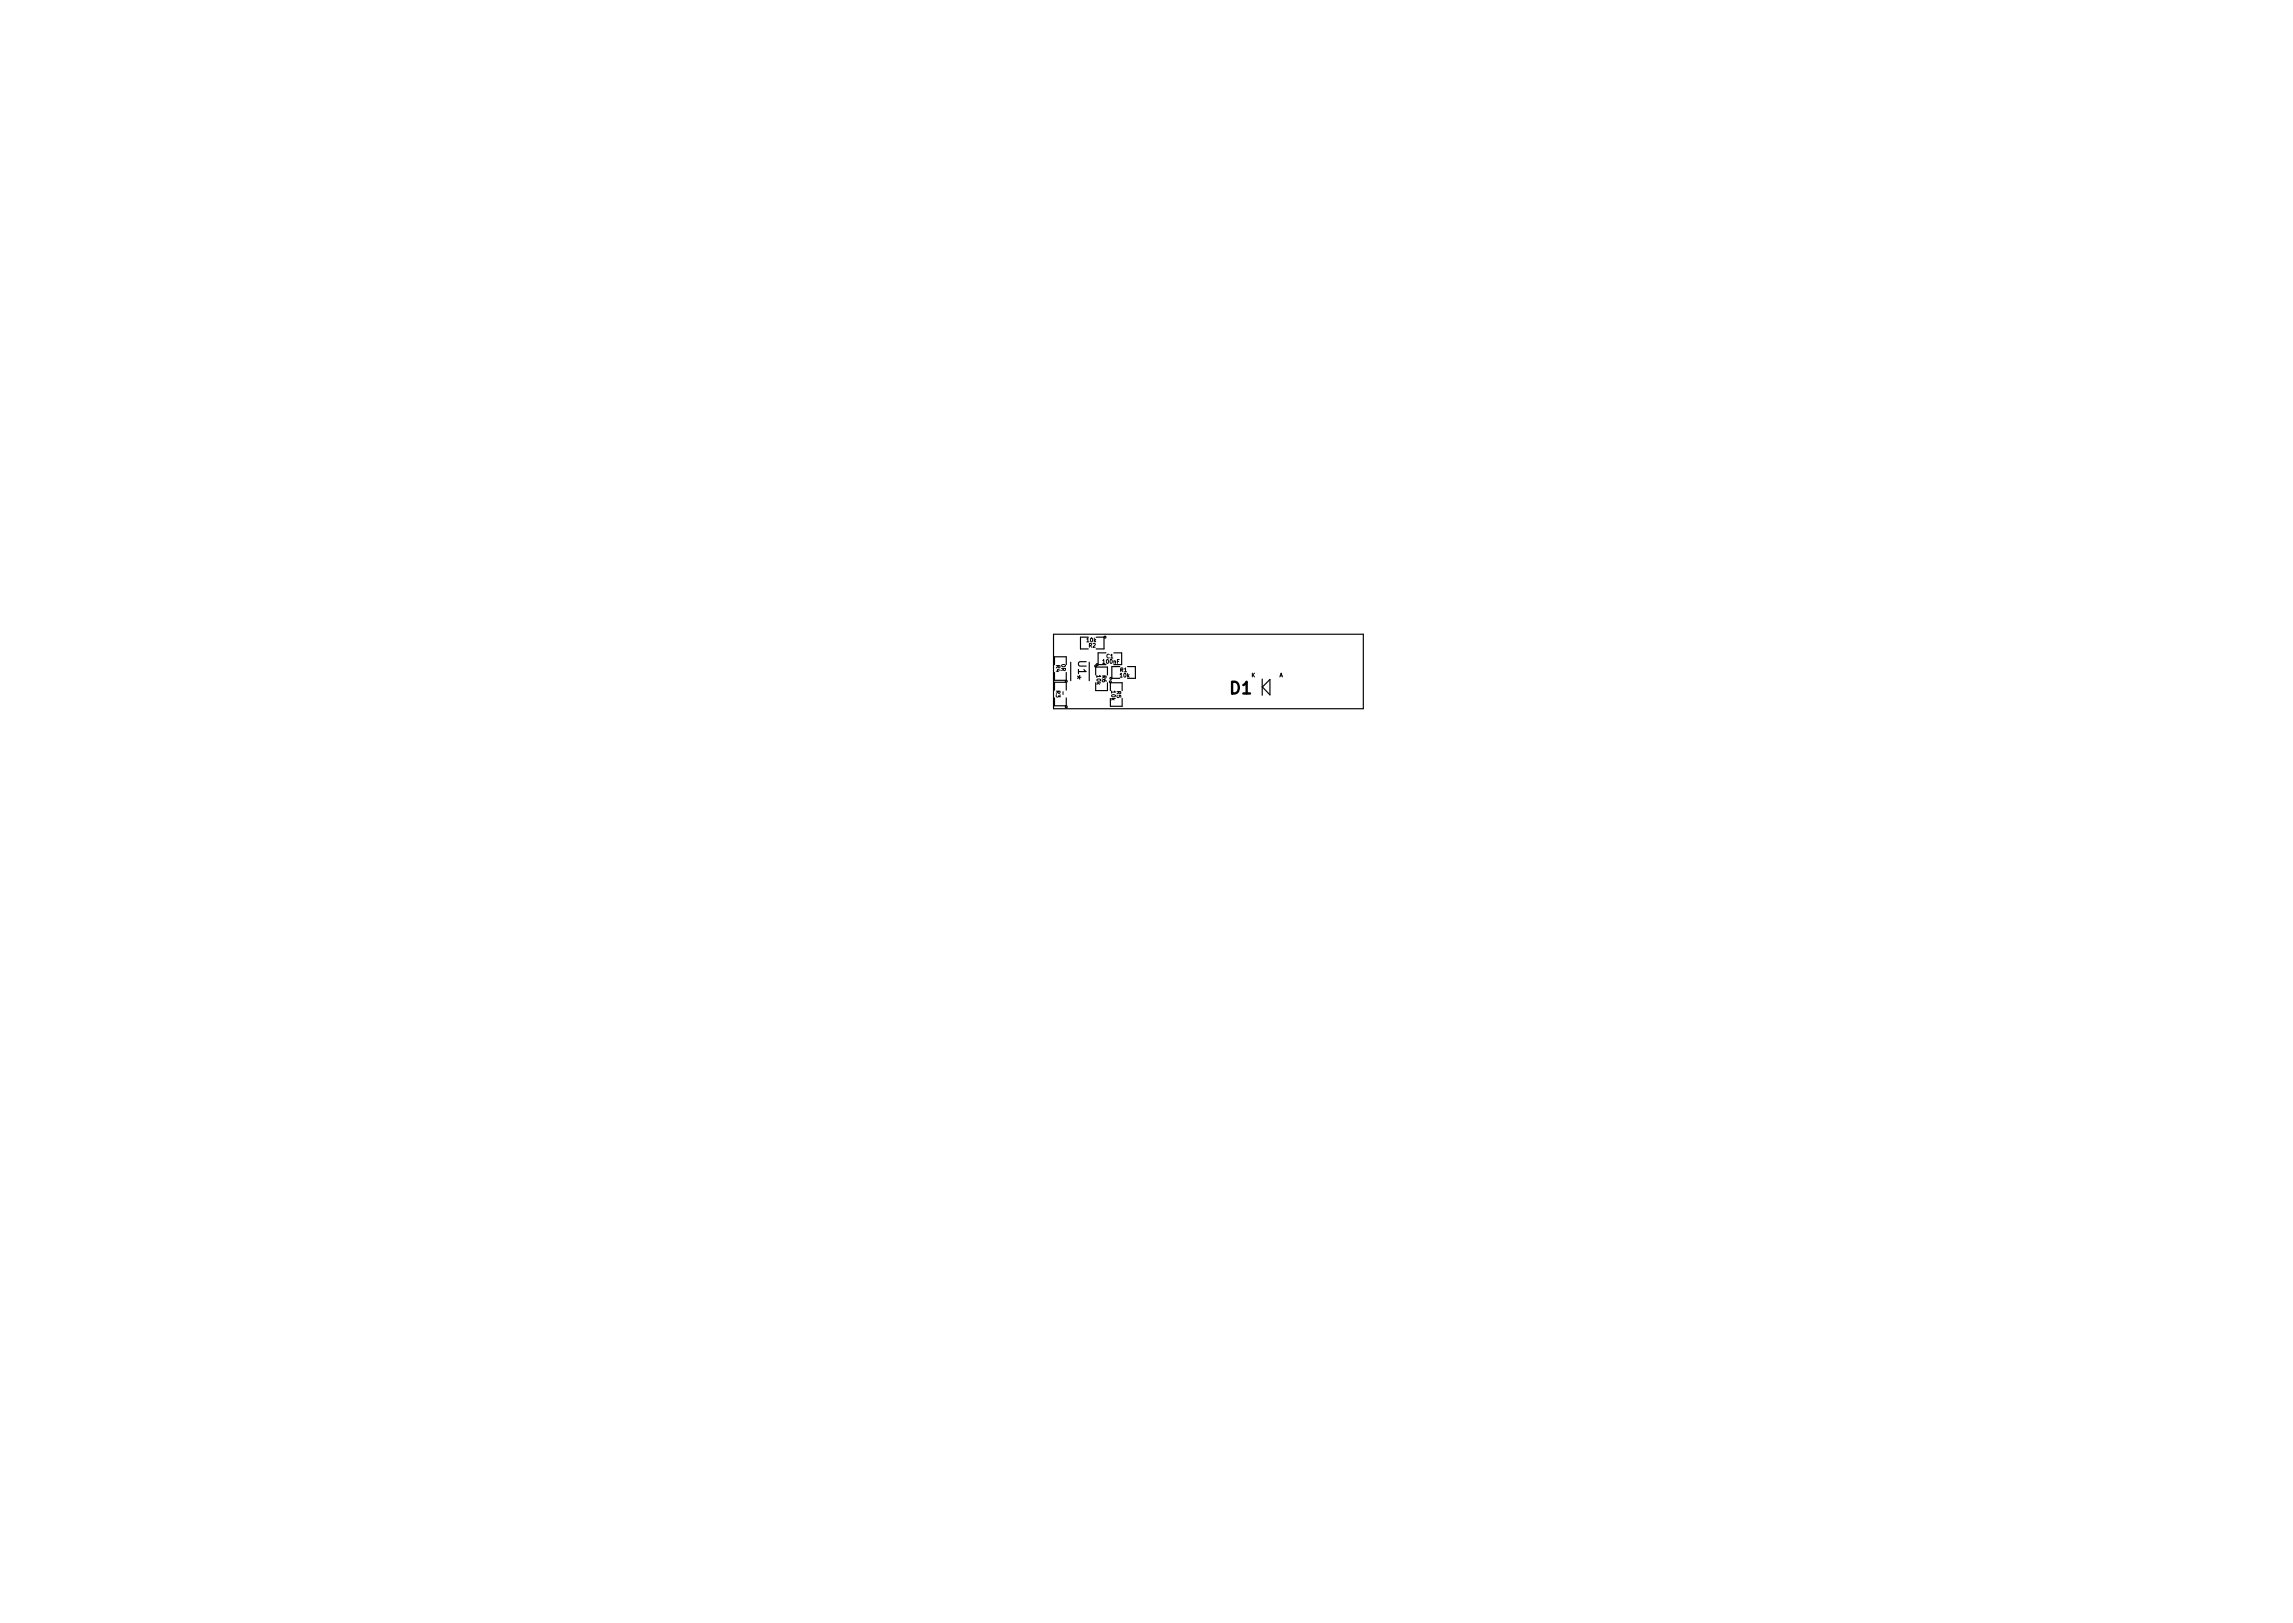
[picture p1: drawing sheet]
<svg xmlns="http://www.w3.org/2000/svg" width="297mm" height="210mm" viewBox="0 0 297 210" stroke-linecap="round" stroke-linejoin="round" font-family="sans-serif">
<defs><g id="words">
<text font-size="2.1" x="159.4" y="89.9">D1</text>
<g font-size="1.4">
<text x="139" y="87.5" transform="rotate(90 139 87.5)">*</text>
<text x="139.7" y="85.6" transform="rotate(90 139.7 85.6)">U1</text>
</g>
<g font-size=".7">
<text x="140.8" y="83.2">10k</text>
<text x="141" y="83.9">R2</text>
<text x="136.8" y="86.2" transform="rotate(90 136.8 86.2)">R4</text>
<text x="136.8" y="89.5" transform="rotate(90 136.8 89.5)">R3</text>
<text x="137.5" y="86" transform="rotate(90 137.5 86)">0R</text>
<text x="137.5" y="89.7" transform="rotate(90 137.5 89.7)">-</text>
<text x="142.1" y="87.5" transform="rotate(90 142.1 87.5)">10k</text>
<text x="142.8" y="87.5" transform="rotate(90 142.8 87.5)">R6</text>
<text x="142.9" y="86">100nF</text>
<text x="143.3" y="85.3">C1</text>
<text x="144" y="89.5" transform="rotate(90 144 89.5)">10k</text>
<text x="144.7" y="89.5" transform="rotate(90 144.7 89.5)">R5</text>
<text x="145.1" y="87.7">10k</text>
<text x="145.1" y="87">R1</text>
<text x="162.1" y="87.7">K</text>
<text x="165.7" y="87.7">A</text>
</g>
</g></defs>
<g fill="none" stroke="#000" stroke-width=".15">
<path d="M136.5 82.2h40.1v9.6h-40.1zM136.6 86.1v-1h1.5v1M136.6 87.1v1h1.5v-1M136.6 89.4v-1h1.5v1M136.6 90.4v1h1.5v-1M138.7 85.8v2.4M141 82.5h-1v1.6h1M141.1 85.8v2.4M141.9 87.4v-1h1.6v1M141.9 88.4v1.1h1.6v-1.1M142 82.5h1v1.6h-1M143.3 84.6h-1v1.5h1"/>
<path d="M143.8 89.5v-1.1h1.6v1.1M143.8 90.5v1h1.6v-1M144.3 84.6h1v1.5h-1M145 86.4h-1v1.5h1M146.1 86.4h1v1.5h-1M163.5 89l1 1v-2l-1 1M163.5 88v2.1"/>
<circle cx="138.1" cy="91.6" r=".13"/>
<circle cx="138.1" cy="88.3" r=".13"/>
<circle cx="141.9" cy="86.3" r=".13"/>
<circle cx="142.1" cy="86.1" r=".13"/>
<circle cx="143.1" cy="82.5" r=".13"/>
<circle cx="143.8" cy="88.3" r=".13"/>
<circle cx="143.9" cy="87.9" r=".13"/>
</g>
<use href="#words"/>
</svg>
